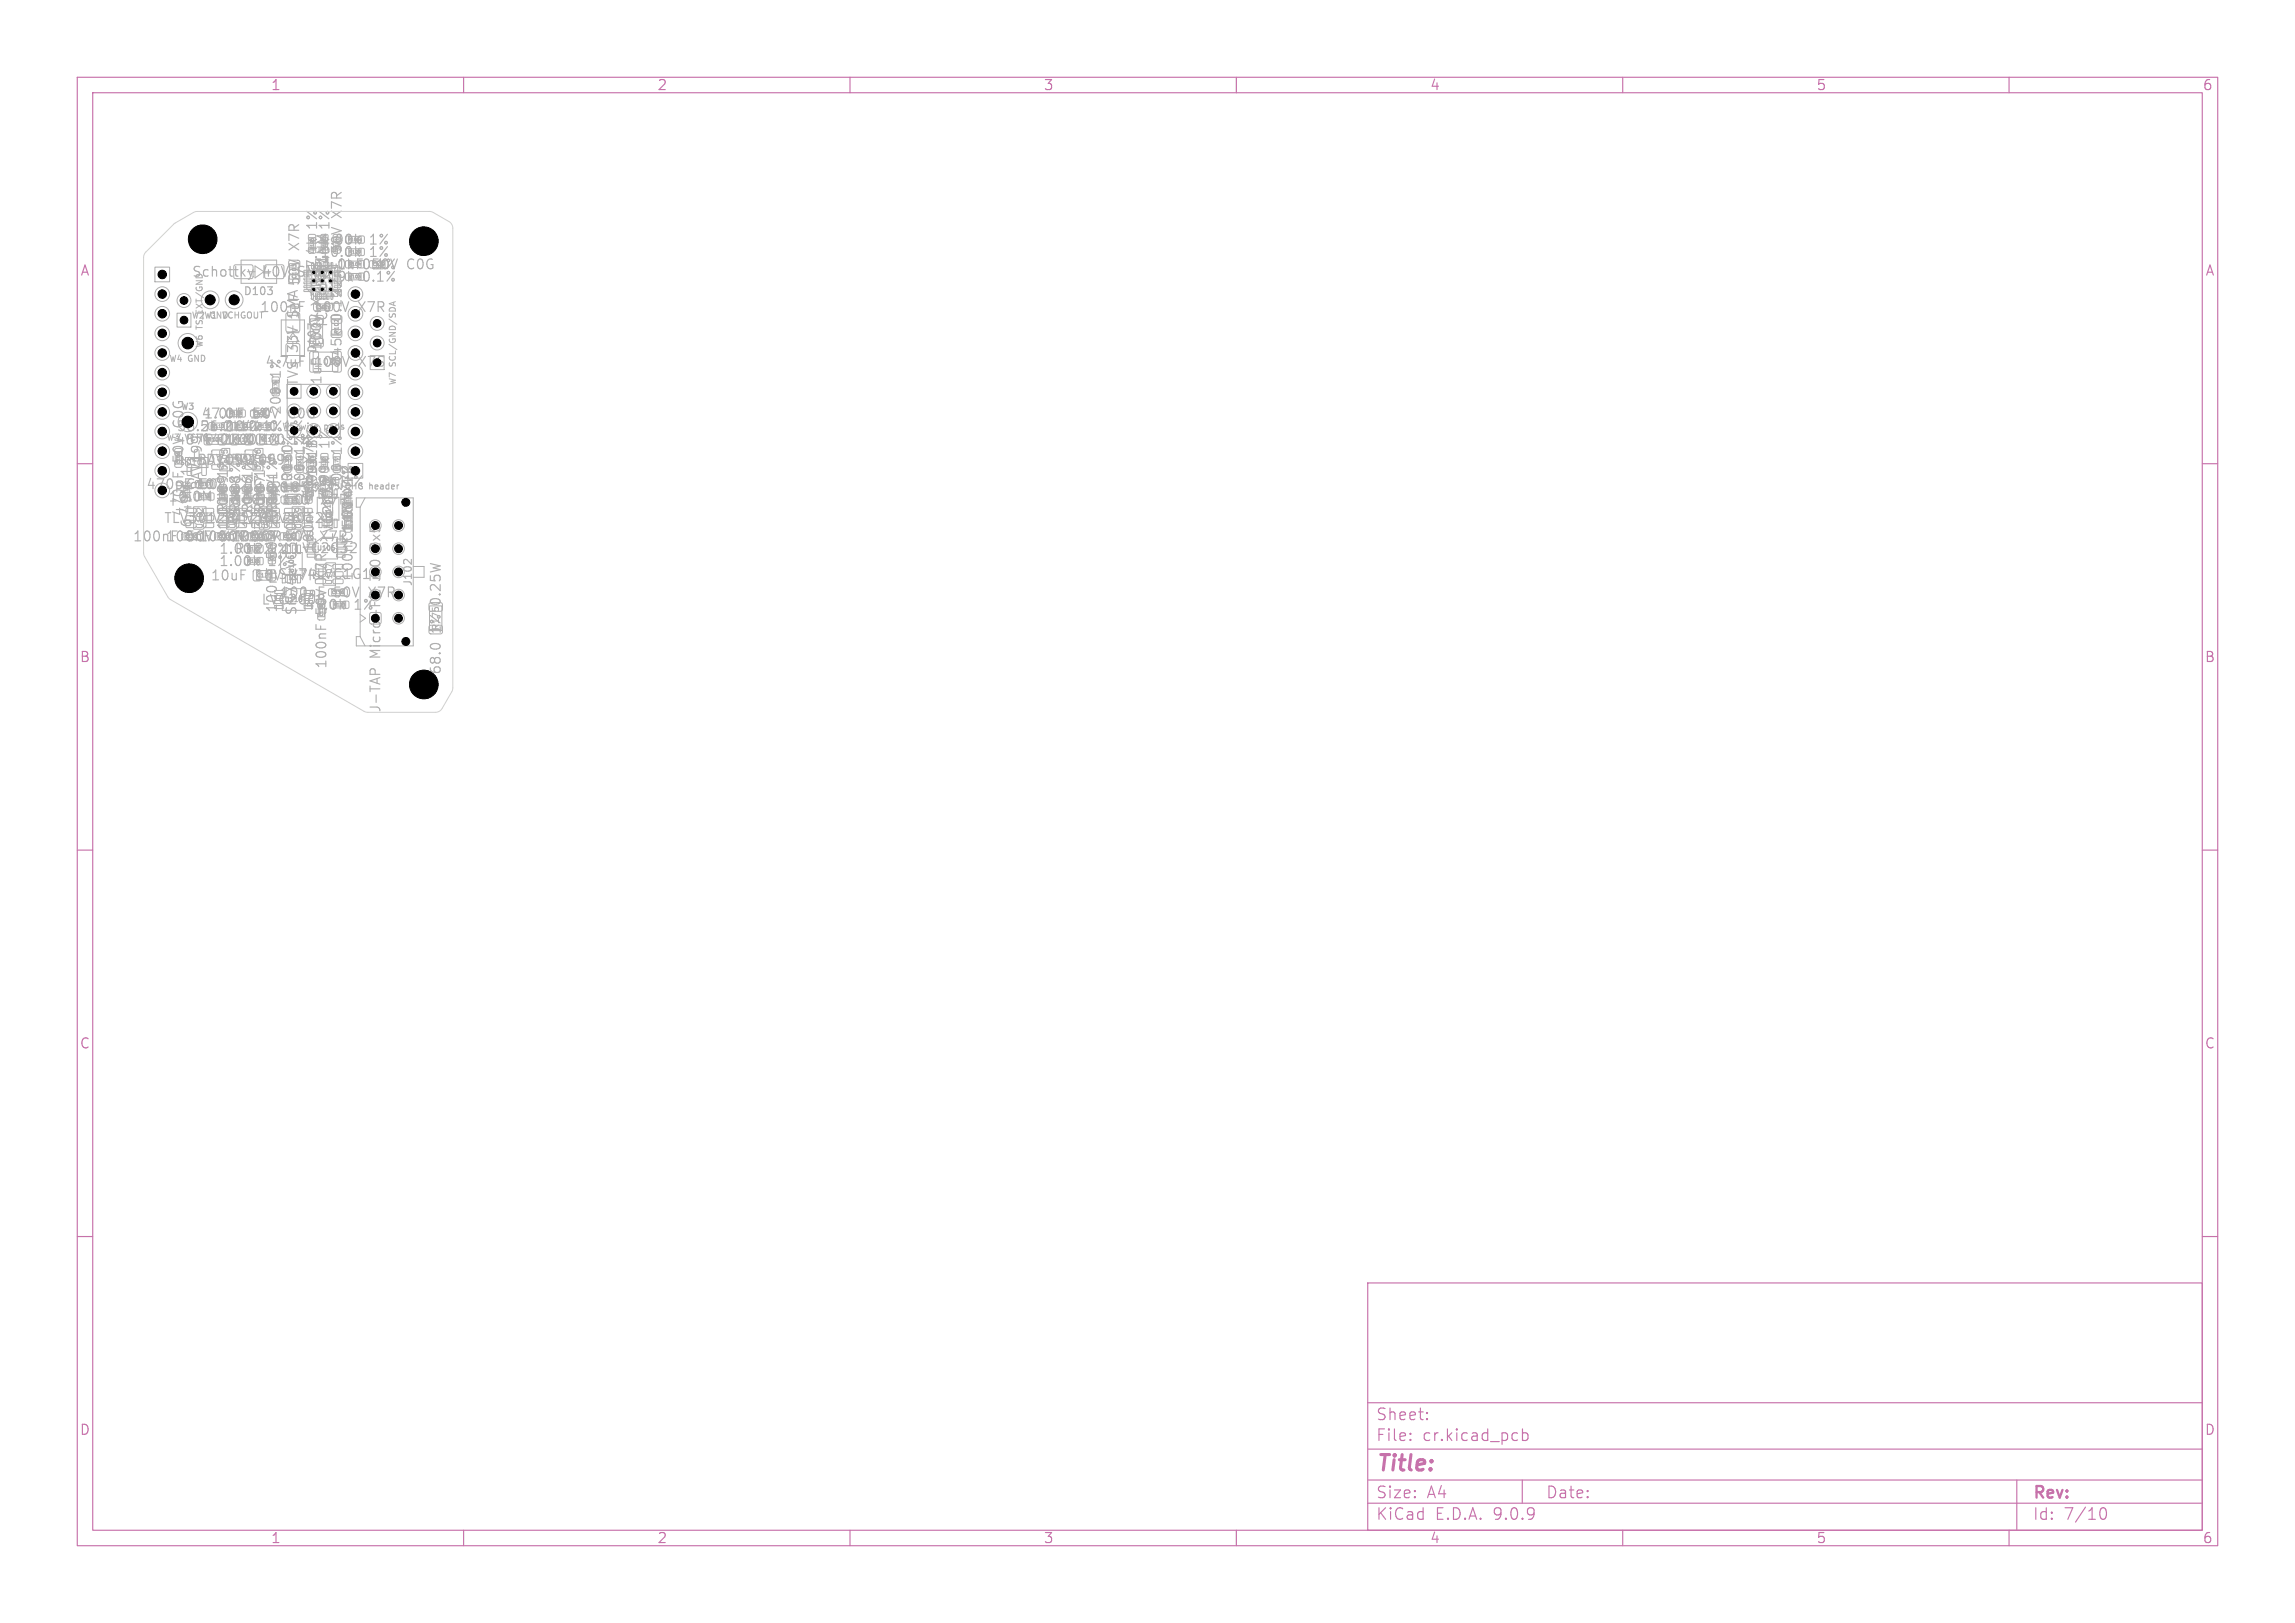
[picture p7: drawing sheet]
<svg xmlns="http://www.w3.org/2000/svg" width="297mm" height="210mm" viewBox="0 0 297 210" stroke-linecap="round" stroke-linejoin="round" font-family="sans-serif">
<defs><g id="words">
<text font-size="2.8" fill="#c872ab" x="178" y="190.9">Title:</text>
<g font-size="2.1" fill="#c872ab">
<text x="178" y="184">Sheet:</text>
<text x="178" y="186.7">File:</text>
<text x="184.1" y="186.7">cr.kicad_pcb</text>
<text x="178" y="196.9">KiCad</text>
<text x="178" y="194.1">Size:</text>
<text x="184.7" y="194.1">A4</text>
<text x="185.7" y="196.9">E.D.A.</text>
<text x="193.3" y="196.9">9.0.9</text>
<text x="200" y="194.1">Date:</text>
<text x="263" y="194.3">Rev:</text>
<text x="263" y="196.9">Id:</text>
<text x="267.1" y="196.9">7/10</text>
</g>
<g font-size="1.8" fill="#c872ab">
<text x="35" y="11.9">1</text>
<text x="85" y="11.9">2</text>
<text x="135" y="11.9">3</text>
<text x="185" y="11.9">4</text>
<text x="235" y="11.9">5</text>
<text x="285" y="11.9">6</text>
<text x="10.3" y="35.9">A</text>
<text x="285.4" y="35.9">A</text>
<text x="10.3" y="85.9">B</text>
<text x="285.3" y="85.9">B</text>
<text x="10.3" y="135.9">C</text>
<text x="285.3" y="135.9">C</text>
<text x="10.3" y="185.9">D</text>
<text x="285.3" y="185.9">D</text>
<text x="35" y="199.9">1</text>
<text x="85" y="199.9">2</text>
<text x="135" y="199.9">3</text>
<text x="185" y="199.9">4</text>
<text x="235" y="199.9">5</text>
<text x="285" y="199.9">6</text>
</g>
<g font-size="1.8" fill="#afafaf">
<text x="41.2" y="29.7" transform="rotate(-90 41.2 29.7)">1%</text>
<text x="42.8" y="29.7" transform="rotate(-90 42.8 29.7)">1%</text>
<text x="44.4" y="28.1" transform="rotate(-90 44.4 28.1)">X7R</text>
<text x="38.9" y="32.2" transform="rotate(-90 38.9 32.2)">X7R</text>
<text x="40.5" y="35.1">51.1k</text>
<text x="41.4" y="33.5">10.0k</text>
<text x="41.4" y="31.9">1.00k</text>
<text x="41.7" y="35.1">1.0nF 0.1%</text>
<text x="44.4" y="32.7" transform="rotate(-90 44.4 32.7)">50V</text>
<text x="47.8" y="33.5">1%</text>
<text x="47.8" y="31.9">1%</text>
<text x="48.1" y="35.1">50V</text>
<text x="52.8" y="35.1">C0G</text>
<text x="24.8" y="36">Schottky</text>
<text x="33.6" y="40.6">100nF</text>
<text x="34" y="36">40V</text>
<text x="38.8" y="40.9" transform="rotate(-90 38.8 40.9)">SMA50V</text>
<text x="40.5" y="36.7">64.9k</text>
<text x="40.6" y="40.6">100V</text>
<text x="41.2" y="36.1" transform="rotate(-90 41.2 36.1)">27.4k</text>
<text x="42.8" y="36.1" transform="rotate(-90 42.8 36.1)">8.45k</text>
<text x="44.4" y="38.5" transform="rotate(-90 44.4 38.5)">22nF</text>
<text x="46.5" y="40.6">X7R</text>
<text x="46.9" y="36.7">0.1%</text>
<text x="34.3" y="47.7">4.7uF</text>
<text x="38.8" y="45.6" transform="rotate(-90 38.8 45.6)">33V 1uF</text>
<text x="40.7" y="47.7">100V</text>
<text x="41.8" y="45.2" transform="rotate(-90 41.8 45.2)">100V</text>
<text x="44.4" y="47.4" transform="rotate(-90 44.4 47.4)">845k</text>
<text x="36.5" y="53.7" transform="rotate(-90 36.5 53.7)">200</text>
<text x="36.5" y="48.9" transform="rotate(-90 36.5 48.9)">1%</text>
<text x="38.8" y="50" transform="rotate(-90 38.8 50)">TVS</text>
<text x="41.8" y="49.9" transform="rotate(-90 41.8 49.9)">1uF</text>
<text x="22.8" y="56">56.2k</text>
<text x="23.9" y="59.8" transform="rotate(-90 23.9 59.8)">50V</text>
<text x="23.9" y="55.2" transform="rotate(-90 23.9 55.2)">C0G</text>
<text x="25.8" y="56">56.2k</text>
<text x="26" y="54.4">47.0k</text>
<text x="26.3" y="54.4">1.0nF</text>
<text x="28.5" y="57.7">0.1%0.1%0.1%</text>
<text x="29" y="57.7">1.00M</text>
<text x="29.2" y="56">0.1%</text>
<text x="32.4" y="54.4">1%</text>
<text x="32.7" y="54.4">50V</text>
<text x="39.6" y="58.8" transform="rotate(-90 39.6 58.8)">1%</text>
<text x="40.8" y="59.8" transform="rotate(-90 40.8 59.8)">X7R</text>
<text x="42.8" y="58" transform="rotate(-90 42.8 58)">1%</text>
<text x="44.4" y="58.8" transform="rotate(-90 44.4 58.8)">1%</text>
<text x="21.7" y="65.1">10.0M</text>
<text x="25" y="61.5" transform="rotate(-90 25 61.5)">1%</text>
<text x="25.4" y="60.3">BAV199</text>
<text x="25.9" y="63.5">50V</text>
<text x="26.3" y="63.5" transform="rotate(-90 26.3 63.5)">BAV199</text>
<text x="28.6" y="65.1">1%</text>
<text x="29.7" y="61.8" transform="rotate(-90 29.7 61.8)">1%</text>
<text x="29.7" y="60.3">BAV199</text>
<text x="33" y="63.9">10.0k</text>
<text x="34.5" y="61.8" transform="rotate(-90 34.5 61.8)">1%</text>
<text x="37" y="65.5">50V</text>
<text x="38" y="63.6" transform="rotate(-90 38 63.6)">100</text>
<text x="38" y="62.4" transform="rotate(-90 38 62.4)">R1301%</text>
<text x="38.1" y="63.1">10.0k</text>
<text x="39.6" y="63.6" transform="rotate(-90 39.6 63.6)">100</text>
<text x="40.8" y="64.5" transform="rotate(-90 40.8 64.5)">50V</text>
<text x="41.2" y="64.4" transform="rotate(-90 41.2 64.4)">4.99k</text>
<text x="41.7" y="65.5">X7R</text>
<text x="42.8" y="64.4" transform="rotate(-90 42.8 64.4)">4.99k</text>
<text x="44.4" y="63.6" transform="rotate(-90 44.4 63.6)">200</text>
<text x="44.5" y="63.1">1%</text>
<text x="45.8" y="62.7" transform="rotate(-90 45.8 62.7)">1%</text>
<text x="17.1" y="70.3">100nF100nF100nF100nF</text>
<text x="23.9" y="66.9" transform="rotate(-90 23.9 66.9)">470pF</text>
<text x="24.2" y="70.3">50V 50V</text>
<text x="25" y="68.4" transform="rotate(-90 25 68.4)">6.49M</text>
<text x="25.4" y="67.9">TLV3012B</text>
<text x="28.3" y="71.9">1.00k</text>
<text x="28.8" y="70.3">X7R 50V</text>
<text x="29.7" y="67.9">TLV3012B</text>
<text x="29.7" y="68.7" transform="rotate(-90 29.7 68.7)">1.00M</text>
<text x="29.7" y="66.4" transform="rotate(-90 29.7 66.4)">R189</text>
<text x="30.3" y="71.9">R1221% LVC2G32</text>
<text x="30.7" y="70.3">C132</text>
<text x="31.3" y="68.1" transform="rotate(-90 31.3 68.1)">453k</text>
<text x="31.3" y="66.4" transform="rotate(-90 31.3 66.4)">R1881%</text>
<text x="32.9" y="68.4" transform="rotate(-90 32.9 68.4)">10.0k</text>
<text x="32.9" y="66.4" transform="rotate(-90 32.9 66.4)">R1861%</text>
<text x="33.1" y="70.3">X7R 50V</text>
<text x="33.9" y="67.9">TLV3012B</text>
<text x="34.5" y="68.7" transform="rotate(-90 34.5 68.7)">3.30M</text>
<text x="34.5" y="66.4" transform="rotate(-90 34.5 66.4)">R187</text>
<text x="36" y="67.6" transform="rotate(-90 36 67.6)">X7R</text>
<text x="36.1" y="66.4" transform="rotate(-90 36.1 66.4)">R1841%</text>
<text x="37.3" y="70.3">X7R</text>
<text x="40.8" y="71.5" transform="rotate(-90 40.8 71.5)">100nF</text>
<text x="41.6" y="70.3">X7R</text>
<text x="43.3" y="68.4" transform="rotate(-90 43.3 68.4)">U110</text>
<text x="45.8" y="68.2" transform="rotate(-90 45.8 68.2)">50V</text>
<text x="27.2" y="75.3">10uF</text>
<text x="28.3" y="73.5">1.00k</text>
<text x="33" y="75.3">10VSN74LVC1G11</text>
<text x="34.7" y="73.5">1%</text>
<text x="36" y="72.3" transform="rotate(-90 36 72.3)">50V 20.0k</text>
<text x="36.1" y="77.5">100nF</text>
<text x="37.7" y="75.3">X7R</text>
<text x="42.4" y="74.9" transform="rotate(-90 42.4 74.9)">X7R</text>
<text x="43.2" y="77.5">50V</text>
<text x="45.8" y="75.2" transform="rotate(-90 45.8 75.2)">100nFC115</text>
<text x="33.8" y="78.4">LVC2G08</text>
<text x="36" y="79.3" transform="rotate(-90 36 79.3)">100nF</text>
<text x="38.6" y="79.7" transform="rotate(-90 38.6 79.7)">SN74LVC3G04</text>
<text x="39.4" y="79.1">47.0k</text>
<text x="42.4" y="79.6" transform="rotate(-90 42.4 79.6)">50V</text>
<text x="45.8" y="79.1">1%</text>
<text x="57.2" y="82" transform="rotate(-90 57.2 82)">1%</text>
<text x="57.2" y="78.1" transform="rotate(-90 57.2 78.1)">0.25W</text>
<text x="42.4" y="86.6" transform="rotate(-90 42.4 86.6)">100nF</text>
<text x="57.2" y="87.4" transform="rotate(-90 57.2 87.4)">68.0</text>
<text x="49.4" y="92.3" transform="rotate(-90 49.4 92.3)">J-TAP</text>
</g>
<g font-size="1.8">
<text x="38.7" y="36">SMA</text>
<text x="41.8" y="39.4" transform="rotate(-90 41.8 39.4)">X7R</text>
<text x="44.4" y="41.6" transform="rotate(-90 44.4 41.6)">0.1%</text>
<text x="46.6" y="47.7">X7S</text>
<text x="34.9" y="56">0.1%</text>
<text x="37.4" y="54.4">C0G</text>
<text x="18.9" y="63.5">470pFC107</text>
<text x="41.2" y="63.1" transform="rotate(-90 41.2 63.1)">R131B1%</text>
<text x="49.4" y="70.8" transform="rotate(-90 49.4 70.8)">2x5</text>
<text x="47.8" y="77.5">X7R</text>
<text x="49.4" y="75" transform="rotate(-90 49.4 75)">3.0</text>
<text x="49.4" y="85.2" transform="rotate(-90 49.4 85.2)">Micro-Fit</text>
</g>
<g font-size="1.4" fill="#afafaf">
<text x="31.4" y="38.4">D103</text>
<text x="41.1" y="45.8" transform="rotate(-90 41.1 45.8)">D107</text>
<text x="53.5" y="75.9" transform="rotate(-90 53.5 75.9)">J102</text>
</g>
<text font-size="1.4" x="42.4" y="38.4" transform="rotate(-90 42.4 38.4)">U101</text>
<g font-size="1.1" fill="#afafaf">
<text x="24.7" y="41.4">W2W1</text>
<text x="27.2" y="41.4">GND</text>
<text x="28.8" y="41.4">VCHGOUT</text>
<text x="21.8" y="47">W4</text>
<text x="24.3" y="47">GND</text>
<text x="26.4" y="45.1" transform="rotate(-90 26.4 45.1)">W6</text>
<text x="26.4" y="42.6" transform="rotate(-90 26.4 42.6)">TS_EXT/GND</text>
<text x="40.1" y="47.4">C102b</text>
<text x="41.5" y="44.9" transform="rotate(-90 41.5 44.9)">C102a</text>
<text x="51.4" y="47.4" transform="rotate(-90 51.4 47.4)">SCL/GND/SDA</text>
<text x="23.3" y="53.2">W3</text>
<text x="51.4" y="49.9" transform="rotate(-90 51.4 49.9)">W7</text>
<text x="21.5" y="57.2">W3</text>
<text x="24" y="57.2">VCHG</text>
<text x="36.4" y="55.8">W5</text>
<text x="38.9" y="55.8">wire</text>
<text x="40.2" y="63.5">Ag105</text>
<text x="44.7" y="63.5">CHG header</text>
<text x="57" y="81.6" transform="rotate(-90 57 81.6)">R175</text>
</g>
<text font-size="1.1" x="42.1" y="55.8">pads</text>
<g font-size="1" fill="#afafaf">
<text x="24" y="60.4">D104</text>
<text x="29.6" y="61" transform="rotate(-90 29.6 61)">D105</text>
<text x="33.9" y="61" transform="rotate(-90 33.9 61)">D106</text>
<text x="26.4" y="68.5" transform="rotate(-90 26.4 68.5)">U102</text>
<text x="30.6" y="68.5" transform="rotate(-90 30.6 68.5)">U103</text>
<text x="34.9" y="68.5" transform="rotate(-90 34.9 68.5)">U120</text>
<text x="39.1" y="68.5" transform="rotate(-90 39.1 68.5)">U119</text>
<text x="43.1" y="75.8" transform="rotate(-90 43.1 75.8)">U107</text>
</g>
<g font-size=".8" fill="#afafaf">
<text x="37.7" y="53.6">5</text>
<text x="37.7" y="51.1">1</text>
<text x="40.2" y="53.6">7</text>
<text x="40.2" y="51.1">3</text>
<text x="42.8" y="51.1">2</text>
<text x="42.8" y="53.6">4</text>
<text x="37.7" y="56.2">9</text>
<text x="40.2" y="56.2">8</text>
<text x="42.5" y="56.2">10</text>
<text x="40.9" y="71.5">U106</text>
<text x="43" y="67.2" transform="rotate(-90 43 67.2)">U110</text>
<text x="38.2" y="74.3" transform="rotate(-90 38.2 74.3)">U105</text>
<text x="36.7" y="78.1">U118</text>
</g>
<g font-size=".7" fill="#afafaf">
<text x="38.4" y="36.2" transform="rotate(-90 38.4 36.2)">C103</text>
<text x="43.9" y="43.3" transform="rotate(-90 43.9 43.3)">R102</text>
<text x="26.8" y="57.2">R109</text>
<text x="30.2" y="57.2">R111</text>
<text x="33.6" y="57.2">R114</text>
<text x="33.2" y="74.8">C125</text>
</g>
<g font-size=".6" fill="#afafaf">
<text x="40.7" y="32.4" transform="rotate(-90 40.7 32.4)">R105</text>
<text x="42.3" y="32.4" transform="rotate(-90 42.3 32.4)">R101</text>
<text x="43.9" y="32.4" transform="rotate(-90 43.9 32.4)">C101</text>
<text x="45" y="31.3">R106s</text>
<text x="45.1" y="32.9">R129</text>
<text x="45.1" y="34.5">R104</text>
<text x="48.2" y="34.5">C129</text>
<text x="40.8" y="40">C102c</text>
<text x="45.1" y="36.1">R103</text>
<text x="29.7" y="53.8">R108</text>
<text x="32.8" y="53.8">C108</text>
<text x="36" y="50.8" transform="rotate(-90 36 50.8)">R176</text>
<text x="27.4" y="55.4">R110</text>
<text x="30.4" y="55.4">R112</text>
<text x="33.4" y="55.4">R115</text>
<text x="23.4" y="60.1" transform="rotate(-90 23.4 60.1)">C106</text>
<text x="24.4" y="64.4" transform="rotate(-90 24.4 64.4)">R113</text>
<text x="25.7" y="64.5">R116</text>
<text x="25.7" y="62.9">C107</text>
<text x="29.1" y="64.7" transform="rotate(-90 29.1 64.7)">R189</text>
<text x="30.7" y="64.7" transform="rotate(-90 30.7 64.7)">R188</text>
<text x="32.3" y="64.7" transform="rotate(-90 32.3 64.7)">R186</text>
<text x="33.9" y="64.7" transform="rotate(-90 33.9 64.7)">R187</text>
<text x="35.5" y="64.7" transform="rotate(-90 35.5 64.7)">R184</text>
<text x="36.8" y="64.9">C130</text>
<text x="36.8" y="63.3">R185</text>
<text x="37.5" y="60.7" transform="rotate(-90 37.5 60.7)">R130</text>
<text x="39.1" y="60.9" transform="rotate(-90 39.1 60.9)">R131A</text>
<text x="40.2" y="64.7" transform="rotate(-90 40.2 64.7)">C119</text>
<text x="40.7" y="60.9" transform="rotate(-90 40.7 60.9)">R131B</text>
<text x="41.8" y="62.5">R107</text>
<text x="42.3" y="60.7" transform="rotate(-90 42.3 60.7)">R132</text>
<text x="43.9" y="60.7" transform="rotate(-90 43.9 60.7)">R177</text>
<text x="45.3" y="65.4" transform="rotate(-90 45.3 65.4)">R147</text>
<text x="23.9" y="69.7">C110</text>
<text x="28.2" y="69.7">C111</text>
<text x="32" y="71.3">R122</text>
<text x="32.4" y="69.7">C132</text>
<text x="36.7" y="69.7">C131</text>
<text x="45.3" y="68.5" transform="rotate(-90 45.3 68.5)">C115</text>
<text x="32" y="72.9">R126</text>
<text x="35.5" y="72.6" transform="rotate(-90 35.5 72.6)">C114</text>
<text x="42.9" y="76.9">C116</text>
<text x="41.9" y="79.8" transform="rotate(-90 41.9 79.8)">C126</text>
<text x="43.1" y="78.5">R123</text>
</g>
</g></defs>
<g fill="none" stroke="#c872ab" stroke-width=".15">
<path d="M10 10h277v190h-277zM12 12h273v186h-273zM60 10v2M110 10v2M160 10v2M210 10v2M260 10v2M10 60h2M285 60h2M10 110h2M285 110h2M10 160h2"/>
<path d="M177 166h108v32h-108zM285 160h2M60 198v2M110 198v2M160 198v2M177 194.5h108M177 191.5h108M177 187.5h108M177 181.5h108M182.5 186.3h.1l-.1 .1M182.5 186.3v.1M182.5 185.5v.1"/>
<path d="M182.5 185.5h.1l-.1 .1M184.7 183.6v.1M184.7 183.6h-.1l.1 .1M184.7 182.8v.1M184.7 182.8h-.1l.1 .1M197 191.5v3M197 184.9v1.5M197 185.5l.5-.1 .2 .3v.4l-.1 .2-.1 .1-.5-.1M210 198v2M260 198v2M261 191.5v6.5M271.7 195.7a.55 .55 0 0 1 .4-.6 .38 .38 0 0 1 .4 .3 .77 .77 0 0 1-.4 1.2 .55 .55 0 0 1-.4-.6"/>
</g>
<g fill="none" stroke="#afafaf" stroke-width=".15">
<path d="M32.1 34.9l.3 .8M32.4 35.7l-.1 .3-.2 .2M32.7 34.9l-.3 .8M34.6 37.1h.6l-.3 .4M35.2 37.6v.4M41 31l-.5 .3M45.2 35.9l.4 .5M46.1 32.7l.4 .5M46.1 31.1l.4 .5M27.9 56.1l-.3 .9M30.9 52.8h.6M34.2 55.7h.7"/>
<path d="M40.9 42.3l-1-.4v.7M42.6 59.3l-.5 .4M21.4 66.3h.7M21.7 66.3v1.3M22.4 61.1v.6M22.5 66.3v1.3h.6M23 61.3v.4M27.2 63.6v1.2M33 72.7l.4 .5M39.2 65.7v.6M39.8 65.9v.4M44.1 78.3l.4 .5"/>
<path d="M45.1 63.5v.8M53.2 72.4v.6l-.5-.6h-.3l-.2 .2M40.9 80.8v.6M41.5 81v.4M47.9 87.3v-.5a.34 .34 0 0 1 .3-.3 .34 .34 0 0 1 .4 .3v.5M55.8 83.4a1.07 1.07 0 0 1 1 0"/>
</g>
<g fill="none" stroke="#afafaf" stroke-width=".13">
<path d="M20 34.6h1.9v1.9h-1.9zM30.3 34.3h.2h2h.2l.1 .2-.1 1.5-.2 .1h-2l-.2-.1v-.2zM31.2 33.7h4.6v3h-4.6zM32 35.2h1M33 34.4l1.1 .8-1.1 .8zM39.3 36.5h.8v.2h-.7zM39.3 37h.8v.2h-.7zM39.3 37.5h.8v.2h-.7zM39.7 34.4h4v4h-3l-1-1zM40 30.4h.8v.7h-.8zM40 30.8h.8v1.6h-.8zM40.4 35h2.6v2.7h-2.6z"/>
<path d="M40.4 30.9h.1M44.8 35.4h.7v.8h-.7zM45.1 32.2h1.6v.8h-1.6zM45.1 30.6h1.6v.8h-1.6zM45.1 35.4h1.6v.8h-1.6zM46.4 32.2h.7v.8h-.7zM46.4 30.6h.7v.8h-.7zM46.6 32.4v.3M46.6 32.6h.1M46.7 31v.2M46.7 30.9h.1M50.9 39.1v.4"/>
<path d="M51.2 39l-.8 .3 .8 .3M22.7 59.6h.1h.7l.1 .2-.1 .6-.2 .1-.6-.1-.1-.1zM22.9 40.5h1.8v1.8h-1.8zM24 59.2h2.9v1.3h-2.6l-.3-.3zM26.8 56.3h2v1.2h-2zM27.5 58.3l1.3-.1 .1 .2v.3l-.2 .1h-1.2l-.1-.1zM28.3 56.2h.7l.2 .1 .1 1-.2 .3h-.6l-.2-.2-.1-1zM28.8 58h.9v2.9h-1.3v-2.5zM31 53.1h.7v.8h-.7zM31.8 58.3l1.3-.1 .1 .2v.3l-.2 .1h-1.2l-.1-.1zM33.1 58h.9v2.9h-1.3v-2.5zM33.1 54.7h.7v.9h-.7z"/>
<path d="M33.4 54.7h1.6v.9h-1.6zM35.3 48.8h.8v.7h-.8zM35.3 49.2h.8v1.6h-.8zM36.4 41.4h3v4.6h-3zM37.1 44.5h.1h1.5l.1 .2v2l-.1 .2-.2 .1-1.4-.1-.1-.2v-2zM37.2 49.7h6.8v6.9h-6.8zM37.2 49.7h1.8v1.8h-1.8zM38.4 58.7h.8v.7h-.8zM38.4 59.1h.8v1.6h-.8zM40.1 45.5h.9l.2 .1v2.3l-.1 .2-.8 .1-.2-.2v-2.3zM40.2 41.3h1.5v3.2h-1.5zM40.5 45.6h3.2v2.5h-3.2z"/>
<path d="M41.6 58.7h.8v.7h-.8zM41.6 59.1h.8v1.6h-.8zM41.9 59.2h.1M42.2 59.2v.3M42.9 42.7l.2-.1 1 .1 .1 .2v.6l-.2 .2-1-.1-.2-.2zM42.9 41.2h1.3v2h-1.3zM43.1 45.5h.8l.3 .1v2.3l-.2 .2-.7 .1-.3-.2v-2.3zM43.2 58.7h.8v.7h-.8zM43.2 59.1h.8v1.6h-.8zM43.8 59.4l-.4-.2v.3M45 60h1.9v1.9h-1.9zM25.1 65.6h1.6v2.5l-.4 .4h-1.2z"/>
<path d="M25.7 65.8l.5 .4v-.4M25.7 63.8h1.6v.9h-1.6zM26.4 65.8h1.2l.1 .1-.1 .4-.1 .1h-1.1l-.1-.2zM27 63.8h.7v.9h-.7zM29.3 65.6h1.6v2.5l-.4 .4h-1.2zM32 72.2h1.6v.8h-1.6zM32.6 65.8h1.2l.1 .1v.4l-.2 .1h-1l-.1-.2zM33.3 72.2h.7v.8h-.7zM33.5 72.6v.1M33.6 65.6h1.6v2.5l-.4 .4h-1.2zM36.3 71.5v2M36.4 64.2h.2h.6l.1 .2-.1 .7h-.2h-.6v-.2z"/>
<path d="M36.9 65.8h1.1l.1 .1v.4l-.1 .1h-1.1l-.1-.2zM37.8 65.6h1.6v2.5l-.4 .4h-1.2zM39.1 71.5v3M39.1 65.8h1.2l.1 .1v.4l-.1 .1h-1.1l-.1-.2zM39.5 76.2v2.8h-3M41.1 66.3v-1.9h2.8v2.9M41.2 79.4l.1-.1 .7 .1 .1 .2-.1 .6h-.2h-.6l-.1-.2zM41.7 69.5l-1 .7M41.8 73.2l.4-.4h1.2v2.9h-1.6zM42.6 76.2h.1h.6l.1 .2-.1 .7h-.1h-.6l-.1-.2zM43.1 73.1l1.2-.1 .1 .2v.3l-.1 .1h-1.1l-.1-.1zM43.1 77.8h1.6v.9h-1.6z"/>
<path d="M43.2 63.4h.4v1.1h-.4zM43.7 69.5v2.8h-3M44.4 77.8h.7v.9h-.7zM44.6 63.4h.8v.7h-.8zM44.6 68h.1h.7l.1 .2-.1 .6-.2 .1-.6-.1-.1-.1zM44.6 78.2v.2M44.6 78l-.1 .2M46.6 65.6v16.8M46.6 65.6h-.5v-1.2h7.4v19.2h-7.4v-1.2h.5M46.6 79.5l.7 .5-.7 .5M47.2 64.4l-.6 1.2M53.5 73.3h1.4v1.4h-1.4"/>
<path d="M55.6 78h.2h1.3l.2 .2-.1 .7-.2 .2h-1.3l-.2-.2zM55.6 78.4h1.6v3.2h-1.6zM46.6 82.4l.6 1.2"/>
<circle cx="21" cy="38.1" r=".95"/>
<circle cx="23.8" cy="38.9" r=".9"/>
<circle cx="26.2" cy="31" r="1.85"/>
<circle cx="27.2" cy="38.8" r="1.15"/>
<circle cx="30.3" cy="38.8" r="1.15"/>
<circle cx="42.8" cy="37.5" r=".31"/>
<circle cx="46" cy="38.1" r=".95"/>
<circle cx="54.8" cy="31.2" r="1.85"/>
<circle cx="21" cy="43.1" r=".95"/>
<circle cx="21" cy="40.6" r=".95"/>
<circle cx="21" cy="55.8" r=".95"/>
<circle cx="21" cy="53.3" r=".95"/>
<circle cx="21" cy="45.7" r=".95"/>
<circle cx="21" cy="48.2" r=".95"/>
<circle cx="21" cy="58.4" r=".95"/>
<circle cx="21" cy="50.8" r=".95"/>
<circle cx="24.3" cy="44.4" r="1.25"/>
<circle cx="24.3" cy="54.6" r="1.25"/>
<circle cx="38.1" cy="53.2" r=".9"/>
<circle cx="40.6" cy="53.2" r=".9"/>
<circle cx="40.6" cy="50.6" r=".9"/>
<circle cx="40.6" cy="55.7" r=".9"/>
<circle cx="43.1" cy="50.6" r=".9"/>
<circle cx="43.1" cy="53.2" r=".9"/>
<circle cx="43.1" cy="55.7" r=".9"/>
<circle cx="46" cy="43.1" r=".95"/>
<circle cx="46" cy="40.6" r=".95"/>
<circle cx="46" cy="45.7" r=".95"/>
<circle cx="46" cy="53.3" r=".95"/>
<circle cx="46" cy="48.2" r=".95"/>
<circle cx="46" cy="55.8" r=".95"/>
<circle cx="46" cy="58.4" r=".95"/>
<circle cx="46" cy="50.8" r=".95"/>
<circle cx="48.8" cy="44.4" r=".9"/>
<circle cx="48.8" cy="41.8" r=".9"/>
<circle cx="21" cy="60.9" r=".95"/>
<circle cx="24.5" cy="74.8" r="1.85"/>
<circle cx="48.6" cy="71" r=".75"/>
<circle cx="48.6" cy="68" r=".75"/>
<circle cx="51.6" cy="80" r=".75"/>
<circle cx="51.6" cy="71" r=".75"/>
<circle cx="51.6" cy="77" r=".75"/>
<circle cx="51.6" cy="74" r=".75"/>
<circle cx="51.6" cy="68" r=".75"/>
<circle cx="52.5" cy="65" r=".51"/>
<circle cx="52.5" cy="83" r=".51"/>
<circle cx="54.8" cy="88.6" r="1.85"/>
</g>
<path d="M55.6 27.4h-30.2l-2.9 1.6-3.6 3.6-.3 .6v38.3l.1 .5 3 5.2 .3 .3 25.1 14.5 .4 .2 9.1-.1 .6-.4 1.3-2.2 .1-.4v-59.7l-.1-.4-.3-.3-2.2-1.2-.4-.1" fill="none" stroke="#d0d2cd" stroke-width=".13"/>
<g fill="#000" stroke="#000" stroke-width=".13">
<circle cx="21" cy="35.5" r=".55"/>
<circle cx="21" cy="38.1" r=".55"/>
<circle cx="23.8" cy="38.9" r=".5"/>
<circle cx="26.2" cy="31" r="1.85"/>
<circle cx="27.2" cy="38.8" r=".65"/>
<circle cx="30.3" cy="38.8" r=".65"/>
<circle cx="46" cy="38.1" r=".55"/>
<circle cx="54.8" cy="31.2" r="1.85"/>
<circle cx="21" cy="43.1" r=".55"/>
<circle cx="21" cy="53.3" r=".55"/>
<circle cx="21" cy="55.8" r=".55"/>
<circle cx="21" cy="45.7" r=".55"/>
<circle cx="21" cy="58.4" r=".55"/>
<circle cx="21" cy="48.2" r=".55"/>
<circle cx="21" cy="50.8" r=".55"/>
<circle cx="21" cy="40.6" r=".55"/>
<circle cx="23.8" cy="41.4" r=".5"/>
<circle cx="24.3" cy="54.6" r=".75"/>
<circle cx="24.3" cy="44.4" r=".75"/>
<circle cx="38.1" cy="50.6" r=".5"/>
<circle cx="40.6" cy="50.6" r=".5"/>
<circle cx="43.1" cy="53.2" r=".5"/>
<circle cx="43.1" cy="50.6" r=".5"/>
<circle cx="46" cy="43.1" r=".55"/>
<circle cx="46" cy="55.8" r=".55"/>
<circle cx="46" cy="50.8" r=".55"/>
<circle cx="46" cy="58.4" r=".55"/>
<circle cx="46" cy="48.2" r=".55"/>
<circle cx="46" cy="53.3" r=".55"/>
<circle cx="46" cy="45.7" r=".55"/>
<circle cx="46" cy="40.6" r=".55"/>
<circle cx="48.8" cy="41.8" r=".5"/>
<circle cx="48.8" cy="44.4" r=".5"/>
<circle cx="21" cy="60.9" r=".55"/>
<circle cx="24.5" cy="74.8" r="1.85"/>
<circle cx="46" cy="60.9" r=".55"/>
<circle cx="48.6" cy="71" r=".51"/>
<circle cx="51.6" cy="68" r=".51"/>
<circle cx="51.6" cy="71" r=".51"/>
<circle cx="51.6" cy="74" r=".51"/>
<circle cx="51.6" cy="77" r=".51"/>
<circle cx="52.5" cy="65" r=".51"/>
<circle cx="51.6" cy="80" r=".51"/>
<circle cx="52.5" cy="83" r=".51"/>
<circle cx="54.8" cy="88.6" r="1.85"/>
</g>
<use href="#words"/>
</svg>
